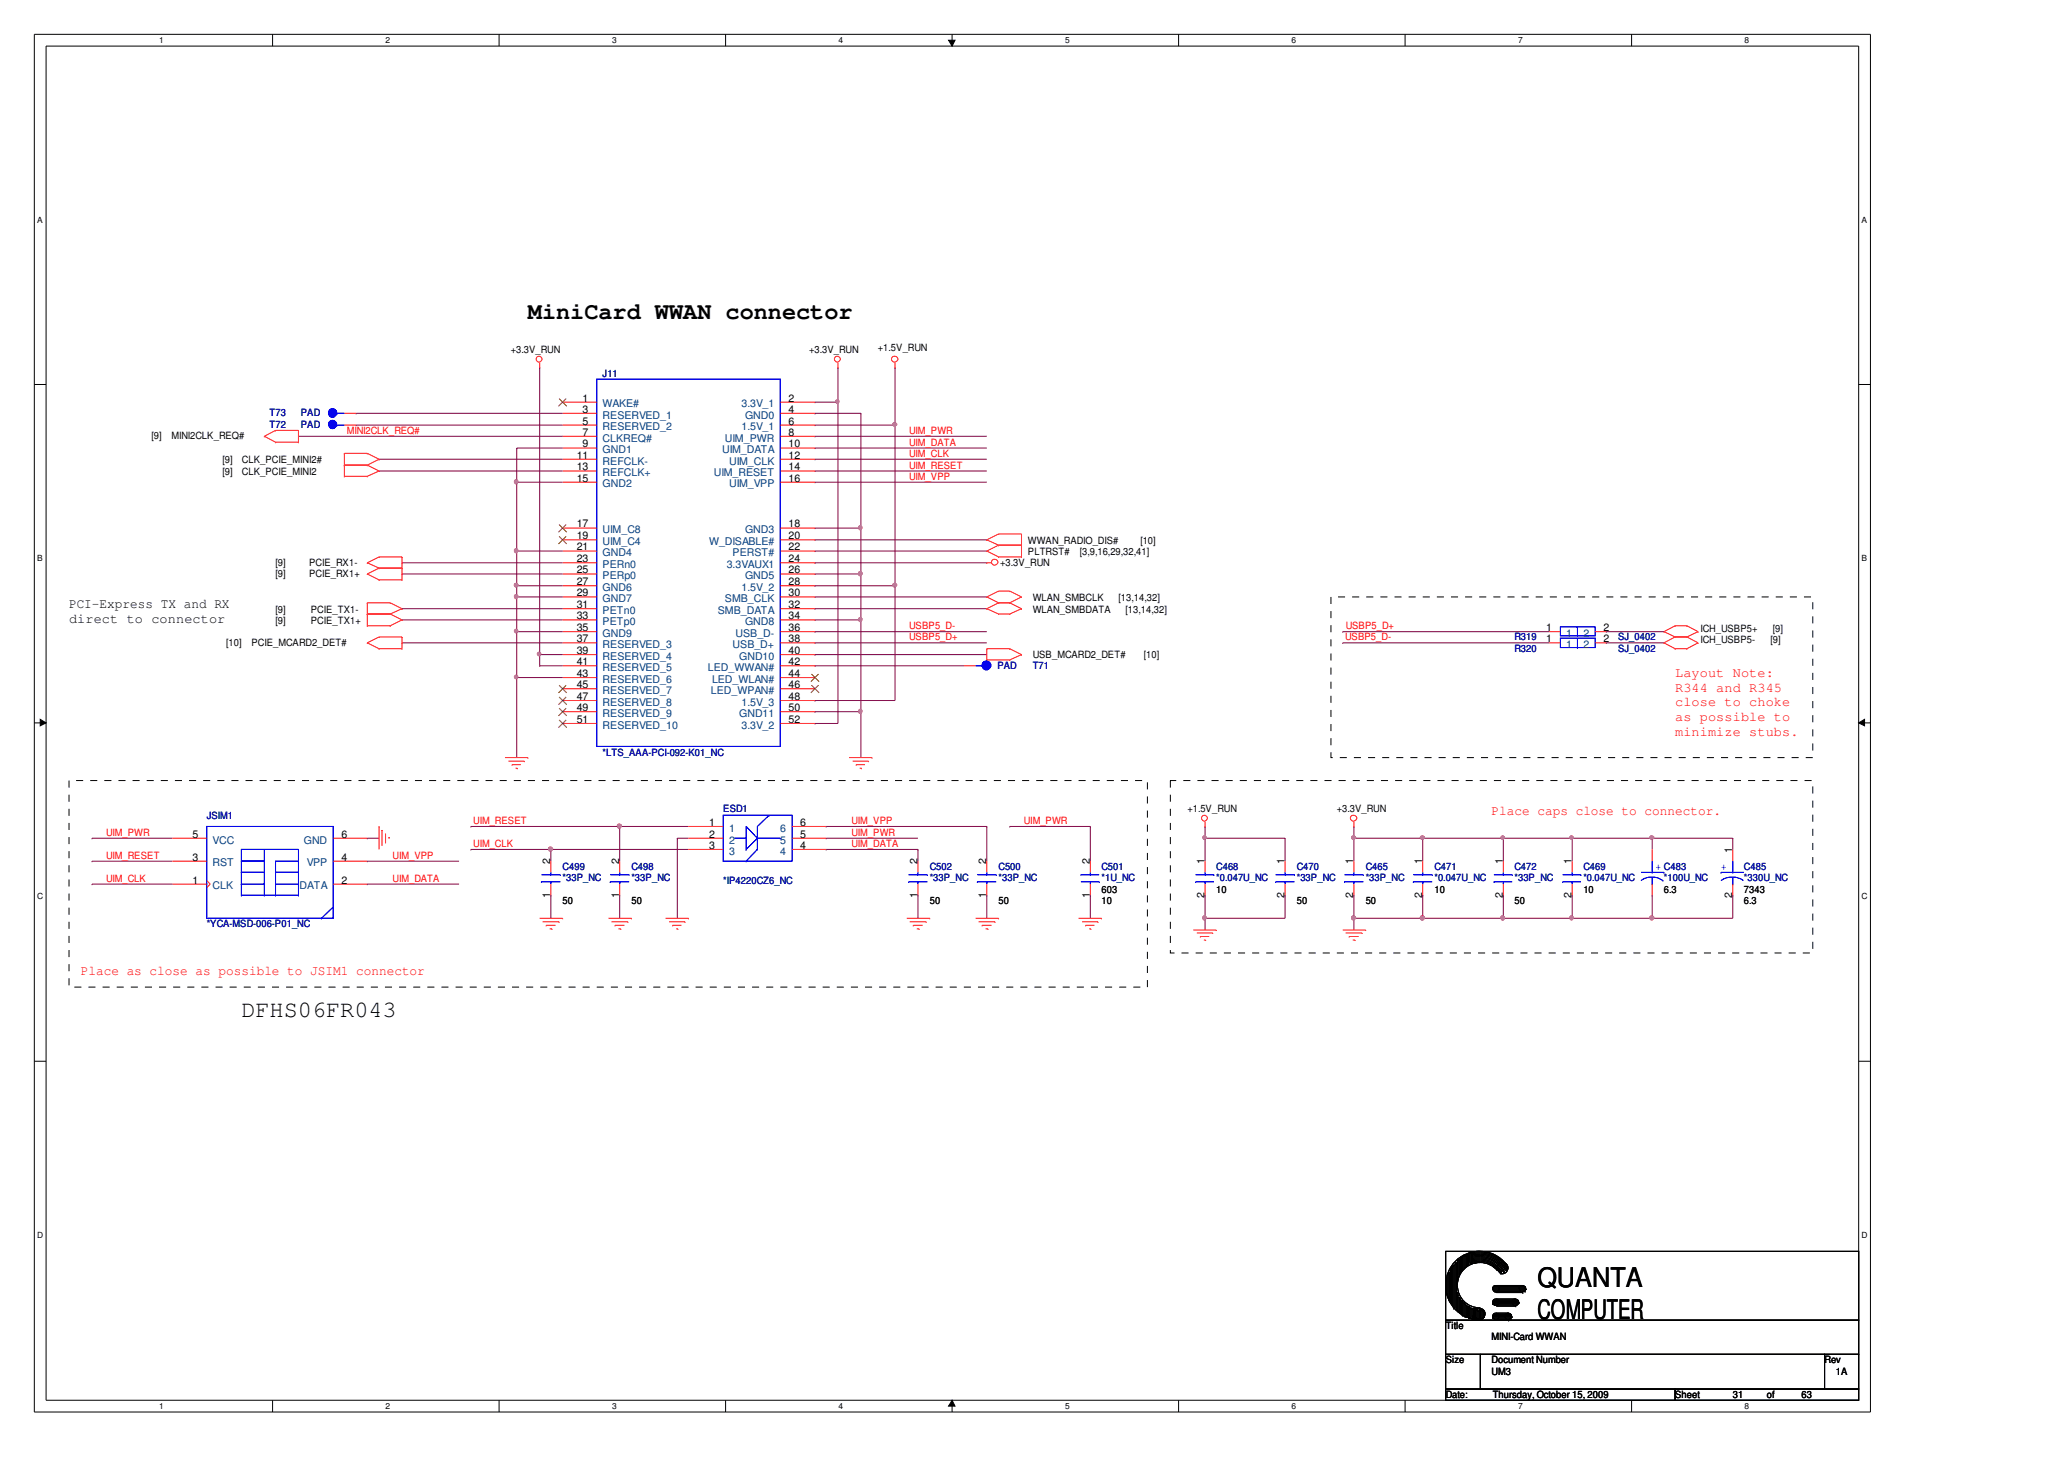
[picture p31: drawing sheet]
<svg xmlns="http://www.w3.org/2000/svg" width="297mm" height="210mm" viewBox="0 0 297 210" stroke-linecap="round" stroke-linejoin="round" font-family="sans-serif">
<defs><g id="words">
<g font-size="3.9">
<text x="221.3" y="185.2">QUANTA</text>
<text x="221.3" y="189.8">COMPUTER</text>
</g>
<g font-size="3.4">
<text x="76" y="45.8">MiniCard WWAN connector</text>
<text x="34.7" y="146.3">DFHS06FR043</text>
</g>
<g font-size="1.9">
<text x="9.9" y="87.5">PCI-Express TX and RX</text>
<text x="9.9" y="89.6">direct to connector</text>
</g>
<g font-size="1.9" fill="#f00">
<text x="241.1" y="97.4">Layout Note:</text>
<text x="241.1" y="99.5">R344 and R345</text>
<text x="241.1" y="101.6">close to choke</text>
<text x="241.1" y="103.7">as possible to</text>
<text x="241.1" y="105.9">minimize stubs.</text>
<text x="214.7" y="117.2">Place caps close to connector.</text>
<text x="11.6" y="140.3">Place as close as possible to JSIM1 connector</text>
</g>
<g font-size="1.5">
<text x="83.8" y="57.8">1</text>
<text x="83.8" y="59.4">3</text>
<text x="113.5" y="57.8">2</text>
<text x="113.5" y="59.4">4</text>
<text x="83" y="66">11</text>
<text x="83.8" y="61.1">5</text>
<text x="83.8" y="62.7">7</text>
<text x="83.8" y="64.4">9</text>
<text x="113.5" y="61.1">6</text>
<text x="113.5" y="62.7">8</text>
<text x="113.5" y="64.4">10</text>
<text x="113.5" y="66">12</text>
<text x="83" y="67.7">13</text>
<text x="83" y="69.3">15</text>
<text x="113.5" y="67.7">14</text>
<text x="113.5" y="69.3">16</text>
<text x="83" y="75.9">17</text>
<text x="83" y="77.6">19</text>
<text x="113.5" y="75.9">18</text>
<text x="113.5" y="77.6">20</text>
<text x="83" y="79.2">21</text>
<text x="83" y="80.9">23</text>
<text x="83" y="82.5">25</text>
<text x="113.5" y="79.2">22</text>
<text x="113.5" y="80.9">24</text>
<text x="113.5" y="82.5">26</text>
<text x="83" y="84.2">27</text>
<text x="83" y="85.8">29</text>
<text x="83" y="87.5">31</text>
<text x="83" y="89.1">33</text>
<text x="113.5" y="84.2">28</text>
<text x="113.5" y="85.8">30</text>
<text x="113.5" y="87.5">32</text>
<text x="113.5" y="89.1">34</text>
<text x="83" y="90.8">35</text>
<text x="83" y="92.4">37</text>
<text x="83" y="94.1">39</text>
<text x="83" y="95.7">41</text>
<text x="113.5" y="90.8">36</text>
<text x="113.5" y="92.4">38</text>
<text x="113.5" y="94.1">40</text>
<text x="113.5" y="95.7">42</text>
<text x="222.5" y="90.8">1</text>
<text x="222.5" y="92.4">1</text>
<text x="230.7" y="90.8">2</text>
<text x="230.7" y="92.4">2</text>
<text x="83" y="97.4">43</text>
<text x="83" y="99">45</text>
<text x="83" y="100.7">47</text>
<text x="113.5" y="97.4">44</text>
<text x="113.5" y="99">46</text>
<text x="113.5" y="100.7">48</text>
<text x="83" y="102.3">49</text>
<text x="83" y="104">51</text>
<text x="113.5" y="102.3">50</text>
<text x="113.5" y="104">52</text>
<text x="102.1" y="118.8">1</text>
<text x="115.2" y="118.8">6</text>
<text x="27.7" y="123.8">3</text>
<text x="27.7" y="120.5">5</text>
<text x="49.1" y="123.8">4</text>
<text x="49.1" y="120.5">6</text>
<text x="79.2" y="124.3" transform="rotate(-90 79.2 124.3)">2</text>
<text x="89.1" y="124.3" transform="rotate(-90 89.1 124.3)">2</text>
<text x="102.1" y="120.5">2</text>
<text x="102.1" y="122.1">3</text>
<text x="115.2" y="122.1">4</text>
<text x="115.2" y="120.5">5</text>
<text x="132" y="124.3" transform="rotate(-90 132 124.3)">2</text>
<text x="141.9" y="124.3" transform="rotate(-90 141.9 124.3)">2</text>
<text x="156.8" y="124.3" transform="rotate(-90 156.8 124.3)">2</text>
<text x="173.3" y="124.3" transform="rotate(-90 173.3 124.3)">1</text>
<text x="184.9" y="124.3" transform="rotate(-90 184.9 124.3)">1</text>
<text x="194.8" y="124.3" transform="rotate(-90 194.8 124.3)">1</text>
<text x="204.7" y="124.3" transform="rotate(-90 204.7 124.3)">1</text>
<text x="216.3" y="124.3" transform="rotate(-90 216.3 124.3)">1</text>
<text x="226.2" y="124.3" transform="rotate(-90 226.2 124.3)">1</text>
<text x="249.3" y="122.7" transform="rotate(-90 249.3 122.7)">1</text>
<text x="27.7" y="127.1">1</text>
<text x="49.1" y="127.1">2</text>
<text x="79.2" y="129.2" transform="rotate(-90 79.2 129.2)">1</text>
<text x="89.1" y="129.2" transform="rotate(-90 89.1 129.2)">1</text>
<text x="132" y="129.2" transform="rotate(-90 132 129.2)">1</text>
<text x="141.9" y="129.2" transform="rotate(-90 141.9 129.2)">1</text>
<text x="156.8" y="129.2" transform="rotate(-90 156.8 129.2)">1</text>
<text x="173.3" y="129.2" transform="rotate(-90 173.3 129.2)">2</text>
<text x="184.9" y="129.2" transform="rotate(-90 184.9 129.2)">2</text>
<text x="194.8" y="129.2" transform="rotate(-90 194.8 129.2)">2</text>
<text x="204.7" y="129.2" transform="rotate(-90 204.7 129.2)">2</text>
<text x="216.3" y="129.2" transform="rotate(-90 216.3 129.2)">2</text>
<text x="226.2" y="129.2" transform="rotate(-90 226.2 129.2)">2</text>
<text x="249.3" y="129.2" transform="rotate(-90 249.3 129.2)">2</text>
</g>
<g font-size="1.5" fill="#003f7f">
<text x="86.7" y="58.6">WAKE#</text>
<text x="106.7" y="58.6">3.3V_1</text>
<text x="86.7" y="60.2">RESERVED_1</text>
<text x="86.7" y="61.9">RESERVED_2</text>
<text x="86.7" y="63.5">CLKREQ#</text>
<text x="86.7" y="65.2">GND1</text>
<text x="103.9" y="65.2">UIM_DATA</text>
<text x="104.3" y="63.5">UIM_PWR</text>
<text x="106.7" y="61.9">1.5V_1</text>
<text x="107.2" y="60.2">GND0</text>
<text x="86.7" y="66.8">REFCLK-</text>
<text x="86.7" y="68.5">REFCLK+</text>
<text x="86.7" y="70.1">GND2</text>
<text x="102.7" y="68.5">UIM_RESET</text>
<text x="104.9" y="66.8">UIM_CLK</text>
<text x="104.9" y="70.1">UIM_VPP</text>
<text x="86.7" y="76.7">UIM_C8</text>
<text x="107.2" y="76.7">GND3</text>
<text x="86.7" y="78.4">UIM_C4</text>
<text x="86.7" y="80">GND4</text>
<text x="86.7" y="81.7">PERn0</text>
<text x="86.7" y="83.3">PERp0</text>
<text x="102.1" y="78.4">W_DISABLE#</text>
<text x="104.6" y="81.7">3.3VAUX1</text>
<text x="105.4" y="80">PERST#</text>
<text x="107.2" y="83.3">GND5</text>
<text x="86.7" y="85">GND6</text>
<text x="86.7" y="86.6">GND7</text>
<text x="86.7" y="88.3">PETn0</text>
<text x="86.7" y="89.9">PETp0</text>
<text x="103.3" y="88.3">SMB_DATA</text>
<text x="104.3" y="86.6">SMB_CLK</text>
<text x="106.7" y="85">1.5V_2</text>
<text x="107.2" y="89.9">GND8</text>
<text x="86.7" y="91.6">GND9</text>
<text x="86.7" y="93.2">RESERVED_3</text>
<text x="86.7" y="94.9">RESERVED_4</text>
<text x="105.4" y="93.2">USB_D+</text>
<text x="105.9" y="91.6">USB_D-</text>
<text x="106.4" y="94.9">GND10</text>
<text x="225.4" y="91.6">1</text>
<text x="225.4" y="93.2">1</text>
<text x="227.9" y="91.6">2</text>
<text x="227.9" y="93.2">2</text>
<text x="86.7" y="96.5">RESERVED_5</text>
<text x="86.7" y="98.2">RESERVED_6</text>
<text x="86.7" y="99.9">RESERVED_7</text>
<text x="86.7" y="101.5">RESERVED_8</text>
<text x="101.9" y="96.5">LED_WWAN#</text>
<text x="102.3" y="99.9">LED_WPAN#</text>
<text x="102.5" y="98.2">LED_WLAN#</text>
<text x="106.7" y="101.5">1.5V_3</text>
<text x="86.7" y="103.2">RESERVED_9</text>
<text x="86.7" y="104.8">RESERVED_10</text>
<text x="106.4" y="103.2">GND11</text>
<text x="106.7" y="104.8">3.3V_2</text>
<text x="104.9" y="119.7">1</text>
<text x="112.3" y="119.7">6</text>
<text x="30.6" y="124.7">RST</text>
<text x="30.6" y="121.4">VCC</text>
<text x="43.7" y="121.4">GND</text>
<text x="44.1" y="124.7">VPP</text>
<text x="104.9" y="121.4">2</text>
<text x="104.9" y="123">3</text>
<text x="112.3" y="123">4</text>
<text x="112.3" y="121.4">5</text>
<text x="30.6" y="128">CLK</text>
<text x="43.1" y="128">DATA</text>
</g>
<g font-size="1.4">
<text x="73.5" y="50.8">+3.3V_RUN</text>
<text x="116.4" y="50.8">+3.3V_RUN</text>
<text x="126.4" y="50.5">+1.5V_RUN</text>
<text x="21.8" y="63.2">[9]</text>
<text x="24.7" y="63.2">MINI2CLK_REQ#</text>
<text x="32" y="66.7">[9]</text>
<text x="32" y="68.4">[9]</text>
<text x="34.8" y="68.4">CLK_PCIE_MINI2</text>
<text x="34.8" y="66.7">CLK_PCIE_MINI2#</text>
<text x="39.7" y="83">[9]</text>
<text x="39.7" y="81.4">[9]</text>
<text x="44.5" y="83">PCIE_RX1+</text>
<text x="44.5" y="81.4">PCIE_RX1-</text>
<text x="144" y="81.4">+3.3V_RUN</text>
<text x="147.9" y="78.3">WWAN_RADIO_DIS#</text>
<text x="147.9" y="79.9">PLTRST#</text>
<text x="155.4" y="79.9">[3,9,16,29,32,41]</text>
<text x="164.1" y="78.3">[10]</text>
<text x="39.7" y="89.8">[9]</text>
<text x="39.7" y="88.2">[9]</text>
<text x="44.7" y="89.8">PCIE_TX1+</text>
<text x="44.7" y="88.2">PCIE_TX1-</text>
<text x="148.6" y="88.2">WLAN_SMBDATA</text>
<text x="148.6" y="86.5">WLAN_SMBCLK</text>
<text x="161" y="86.5">[13,14,32]</text>
<text x="162" y="88.2">[13,14,32]</text>
<text x="32.5" y="92.9">[10]</text>
<text x="36.2" y="92.9">PCIE_MCARD2_DET#</text>
<text x="148.6" y="94.6">USB_MCARD2_DET#</text>
<text x="164.6" y="94.6">[10]</text>
<text x="244.7" y="91">ICH_USBP5+</text>
<text x="244.7" y="92.6">ICH_USBP5-</text>
<text x="254.8" y="92.6">[9]</text>
<text x="255.1" y="91">[9]</text>
<text x="170.9" y="116.9">+1.5V_RUN</text>
<text x="192.4" y="116.9">+3.3V_RUN</text>
<text x="81" y="130.1">50</text>
<text x="90.9" y="130.1">50</text>
<text x="133.8" y="130.1">50</text>
<text x="143.7" y="130.1">50</text>
<text x="158.5" y="130.1">10</text>
<text x="158.5" y="128.5">603</text>
<text x="175" y="128.5">10</text>
<text x="186.6" y="130.1">50</text>
<text x="196.5" y="130.1">50</text>
<text x="206.4" y="128.5">10</text>
<text x="218" y="130.1">50</text>
<text x="227.9" y="128.5">10</text>
<text x="239.5" y="128.5">6.3</text>
<text x="251" y="130.1">6.3</text>
<text x="251" y="128.5">7343</text>
<text x="208.1" y="191.2">Title</text>
<text x="208.1" y="196.1">Size</text>
<text x="214.7" y="197.8">UM3</text>
<text x="214.7" y="196.1">Document Number</text>
<text x="214.7" y="192.8">MINI-Card WWAN</text>
<text x="262.6" y="196.1">Rev</text>
<text x="264.2" y="197.8">1A</text>
<text x="208.1" y="201.1">Date:</text>
<text x="214.8" y="201.1">Thursday, October 15, 2009</text>
<text x="241.1" y="201.1">Sheet</text>
<text x="249.4" y="201.1">31</text>
<text x="254.3" y="201.1">of</text>
<text x="259.3" y="201.1">63</text>
</g>
<g font-size="1.4" fill="#00007f">
<text x="38.8" y="59.9">T73</text>
<text x="43.3" y="59.9">PAD</text>
<text x="86.7" y="54.3">J11</text>
<text x="38.8" y="61.6">T72</text>
<text x="43.3" y="61.6">PAD</text>
<text x="218" y="92.1">R319</text>
<text x="218" y="93.8">R320</text>
<text x="232.9" y="92.1">SJ_0402</text>
<text x="232.9" y="93.8">SJ_0402</text>
<text x="143.5" y="96.2">PAD</text>
<text x="148.6" y="96.2">T71</text>
<text x="86.7" y="108.7">*LTS_AAA-PCI-092-K01_NC</text>
<text x="29.7" y="117.9">JSIM1</text>
<text x="104.1" y="116.9">ESD1</text>
<text x="81" y="125.2">C499</text>
<text x="90.9" y="125.2">C498</text>
<text x="133.8" y="125.2">C502</text>
<text x="143.7" y="125.2">C500</text>
<text x="158.5" y="125.2">C501</text>
<text x="175" y="125.2">C468</text>
<text x="186.6" y="125.2">C470</text>
<text x="196.5" y="125.2">C465</text>
<text x="206.4" y="125.2">C471</text>
<text x="218" y="125.2">C472</text>
<text x="227.9" y="125.2">C469</text>
<text x="251" y="125.2">C485</text>
<text x="81" y="126.8">*33P_NC</text>
<text x="90.9" y="126.8">*33P_NC</text>
<text x="104.1" y="127.1">*IP4220CZ6_NC</text>
<text x="133.8" y="126.8">*33P_NC</text>
<text x="143.7" y="126.8">*33P_NC</text>
<text x="158.5" y="126.8">*1U_NC</text>
<text x="175" y="126.8">*0.047U_NC</text>
<text x="186.6" y="126.8">*33P_NC</text>
<text x="196.5" y="126.8">*33P_NC</text>
<text x="206.4" y="126.8">*0.047U_NC</text>
<text x="218" y="126.8">*33P_NC</text>
<text x="227.9" y="126.8">*0.047U_NC</text>
<text x="239.5" y="126.8">*100U_NC</text>
<text x="251" y="126.8">*330U_NC</text>
<text x="29.7" y="133.4">*YCA-MSD-006-P01_NC</text>
</g>
<g font-size="1.4" fill="#f00">
<text x="49.9" y="62.4">MINI2CLK_REQ#</text>
<text x="130.8" y="62.4">UIM_PWR</text>
<text x="130.8" y="64.1">UIM_DATA</text>
<text x="130.8" y="65.7">UIM_CLK</text>
<text x="130.8" y="67.4">UIM_RESET</text>
<text x="130.8" y="69">UIM_VPP</text>
<text x="130.8" y="90.5">USBP5_D-</text>
<text x="130.8" y="92.1">USBP5_D+</text>
<text x="193.6" y="92.1">USBP5_D-</text>
<text x="193.7" y="90.5">USBP5_D+</text>
<text x="68.1" y="118.6">UIM_RESET</text>
<text x="122.5" y="118.6">UIM_VPP</text>
<text x="147.3" y="118.6">UIM_PWR</text>
<text x="15.3" y="120.3">UIM_PWR</text>
<text x="15.3" y="123.6">UIM_RESET</text>
<text x="56.5" y="123.6">UIM_VPP</text>
<text x="68.1" y="121.9">UIM_CLK</text>
<text x="122.5" y="121.9">UIM_DATA</text>
<text x="122.5" y="120.3">UIM_PWR</text>
<text x="15.3" y="126.9">UIM_CLK</text>
<text x="56.5" y="126.9">UIM_DATA</text>
</g>
<g font-size="1.4" fill="#00f">
<text x="238.3" y="125.2">+ C483</text>
<text x="247.7" y="125.2">+</text>
</g>
<g font-size="1.2">
<text x="22.9" y="6.2">1</text>
<text x="55.5" y="6.2">2</text>
<text x="88.1" y="6.2">3</text>
<text x="120.7" y="6.2">4</text>
<text x="153.3" y="6.2">5</text>
<text x="185.9" y="6.2">6</text>
<text x="218.5" y="6.2">7</text>
<text x="251.1" y="6.2">8</text>
<text x="5.4" y="32">A</text>
<text x="267.9" y="32">A</text>
<text x="5.4" y="80.7">B</text>
<text x="267.9" y="80.7">B</text>
<text x="5.4" y="129.4">C</text>
<text x="267.9" y="129.4">C</text>
<text x="5.4" y="178.1">D</text>
<text x="267.9" y="178.1">D</text>
<text x="22.9" y="202.7">1</text>
<text x="55.5" y="202.7">2</text>
<text x="88.1" y="202.7">3</text>
<text x="120.7" y="202.7">4</text>
<text x="153.3" y="202.7">5</text>
<text x="185.9" y="202.7">6</text>
<text x="218.5" y="202.7">7</text>
<text x="251.1" y="202.7">8</text>
</g>
</g></defs>
<path d="M4.9 4.9h264.3v198.2h-264.3zM6.6 6.6h260.9v194.9h-260.9z" fill="none" stroke="#000" stroke-width=".14"/>
<g fill="#fff">
<path d="M22.9 5.1h.6v1.4h-.6z"/>
<path d="M22.9 201.6h.6v1.4h-.6z"/>
</g>
<path d="M39.2 4.9v1.7M39.2 201.5v1.6" fill="none" stroke="#000" stroke-width=".14"/>
<g fill="#fff">
<path d="M55.5 5.1h.6v1.4h-.6z"/>
<path d="M55.5 201.6h.6v1.4h-.6z"/>
</g>
<path d="M71.8 4.9v1.7M71.8 201.5v1.6" fill="none" stroke="#000" stroke-width=".14"/>
<g fill="#fff">
<path d="M88.1 5.1h.6v1.4h-.6z"/>
<path d="M88.1 201.6h.6v1.4h-.6z"/>
</g>
<path d="M104.4 4.9v1.7M104.4 201.5v1.6" fill="none" stroke="#000" stroke-width=".14"/>
<g fill="#fff">
<path d="M120.7 5.1h.6v1.4h-.6z"/>
<path d="M120.7 201.6h.6v1.4h-.6z"/>
</g>
<path d="M136.5 5.8h.9l-.4 .8zM137 4.9v1.7M137 201.5l.4 .8h-.9zM137 201.5v1.6" fill="none" stroke="#000" stroke-width=".14"/>
<path d="M136.5 5.8h.9l-.4 .8zM137 201.5l.4 .8h-.9z" fill="#000"/>
<g fill="#fff">
<path d="M153.3 5.1h.6v1.4h-.6z"/>
<path d="M153.3 201.6h.6v1.4h-.6z"/>
</g>
<path d="M169.6 4.9v1.7M169.6 201.5v1.6" fill="none" stroke="#000" stroke-width=".14"/>
<g fill="#fff">
<path d="M185.9 5.1h.6v1.4h-.6z"/>
<path d="M185.9 201.6h.6v1.4h-.6z"/>
</g>
<path d="M202.2 4.9v1.7M202.2 201.5v1.6" fill="none" stroke="#000" stroke-width=".14"/>
<g fill="#fff">
<path d="M218.5 5.1h.6v1.4h-.6z"/>
<path d="M218.5 201.6h.6v1.4h-.6z"/>
</g>
<path d="M234.8 4.9v1.7M234.8 201.5v1.6" fill="none" stroke="#000" stroke-width=".14"/>
<g fill="#fff">
<path d="M251.1 5.1h.6v1.4h-.6z"/>
<path d="M251.1 201.6h.6v1.4h-.6z"/>
<path d="M5.4 30.9h.7v1.4h-.7z"/>
<path d="M267.9 30.9h.8v1.4h-.8z"/>
<path d="M5.4 79.6h.7v1.4h-.7z"/>
<path d="M267.9 79.6h.8v1.4h-.8z"/>
</g>
<path d="M4.9 55.3h1.7M267.5 55.3h1.7" fill="none" stroke="#000" stroke-width=".14"/>
<g fill="#fff">
<path d="M5.4 128.3h.7v1.4h-.7z"/>
<path d="M267.9 128.3h.8v1.4h-.8z"/>
</g>
<path d="M4.9 104h1.7M5.8 103.5l.8 .5-.8 .4zM267.5 104l.8-.5v.9zM267.5 104h1.7" fill="none" stroke="#000" stroke-width=".14"/>
<path d="M5.8 103.5l.8 .5-.8 .4zM267.5 104l.8-.5v.9z" fill="#000"/>
<g fill="#fff">
<path d="M5.4 177h.7v1.3h-.7z"/>
<path d="M267.9 177h.8v1.3h-.8z"/>
</g>
<path d="M4.9 152.7h1.7M267.5 152.7h1.7" fill="none" stroke="#000" stroke-width=".14"/>
<path d="M117.3 59.5h.1M117.3 59.5h6.6M123.9 59.5h.1M123.9 59.5v23.1M123.9 76h.1M117.3 104.1h.1M117.3 104.1h3.3M123.9 102.4h.1M123.9 102.4v6.6" fill="none" stroke="#7f003f" stroke-width=".14"/>
<circle cx="123.8" cy="82.5" r=".28" fill="#f0f"/>
<circle cx="123.8" cy="82.5" r=".28" fill="none" stroke="#f0f" stroke-width=".14"/>
<circle cx="123.8" cy="75.9" r=".28" fill="#f0f"/>
<circle cx="123.8" cy="75.9" r=".28" fill="none" stroke="#f0f" stroke-width=".14"/>
<path d="M123.9 82.6h.1M123.9 82.6v6.6" fill="none" stroke="#7f003f" stroke-width=".14"/>
<circle cx="123.8" cy="82.5" r=".28" fill="#f0f"/>
<circle cx="123.8" cy="82.5" r=".28" fill="none" stroke="#f0f" stroke-width=".14"/>
<path d="M74.4 90.9h.1M74.4 90.9h6.6" fill="none" stroke="#7f003f" stroke-width=".14"/>
<path d="M74.1 90.6l.2-.1 .2 .3-.2 .2-.2-.1z" fill-rule="evenodd" fill="#f0f"/>
<path d="M74.1 90.6l.2-.1 .2 .3-.2 .2-.2-.1z" fill="none" stroke="#f0f" stroke-width=".14"/>
<path d="M74.4 85.9h.1M74.4 85.9h6.6" fill="none" stroke="#7f003f" stroke-width=".14"/>
<circle cx="74.3" cy="85.8" r=".28" fill="#f0f"/>
<circle cx="74.3" cy="85.8" r=".28" fill="none" stroke="#f0f" stroke-width=".14"/>
<path d="M74.4 84.3h.1M74.4 97.5h.1M74.4 84.3h6.6M74.4 97.5v11.5" fill="none" stroke="#7f003f" stroke-width=".14"/>
<path d="M74.1 97.3l.2-.2 .2 .3-.2 .2h-.2z" fill-rule="evenodd" fill="#f0f"/>
<path d="M74.1 97.3l.2-.2 .2 .3-.2 .2h-.2z" fill="none" stroke="#f0f" stroke-width=".14"/>
<path d="M74.4 79.3h.1M74.4 79.3h6.6M74.4 79.3v5" fill="none" stroke="#7f003f" stroke-width=".14"/>
<path d="M74.1 84l.2-.1 .2 .3-.2 .2-.2-.1z" fill-rule="evenodd" fill="#f0f"/>
<path d="M74.1 84l.2-.1 .2 .3-.2 .2-.2-.1z" fill="none" stroke="#f0f" stroke-width=".14"/>
<circle cx="74.3" cy="79.2" r=".28" fill="#f0f"/>
<circle cx="74.3" cy="79.2" r=".28" fill="none" stroke="#f0f" stroke-width=".14"/>
<path d="M74.4 69.4h.1M74.4 69.4h6.6" fill="none" stroke="#7f003f" stroke-width=".14"/>
<circle cx="74.3" cy="69.3" r=".28" fill="#f0f"/>
<circle cx="74.3" cy="69.3" r=".28" fill="none" stroke="#f0f" stroke-width=".14"/>
<path d="M120.6 57.9h.1M120.6 52.9h.1M120.6 52.9v51.2M74.4 69.4h.1M74.4 64.5h.1M74.4 69.4v9.9M74.4 64.5h6.6" fill="none" stroke="#7f003f" stroke-width=".14"/>
<path d="M120.4 57.5l.3 .1 .1 .2-.3 .2-.2-.2z" fill-rule="evenodd" fill="#f0f"/>
<path d="M120.4 57.5l.3 .1 .1 .2-.3 .2-.2-.2z" fill="none" stroke="#f0f" stroke-width=".14"/>
<path d="M117.3 61.2h.1M117.3 61.2h11.5M128.8 61.2h.1M128.8 61.2v23.1" fill="none" stroke="#7f003f" stroke-width=".14"/>
<circle cx="128.8" cy="84.2" r=".28" fill="#f0f"/>
<circle cx="128.8" cy="84.2" r=".28" fill="none" stroke="#f0f" stroke-width=".14"/>
<circle cx="128.8" cy="61.1" r=".28" fill="#f0f"/>
<circle cx="128.8" cy="61.1" r=".28" fill="none" stroke="#f0f" stroke-width=".14"/>
<g fill="none" stroke="#7f003f" stroke-width=".14">
<path d="M128.8 52.9h.1M128.8 52.9v8.3M117.3 62.8h.1M117.3 64.5h.1M117.3 67.8h.1M117.3 66.1h.1M117.3 69.4h.1M117.3 77.7h.1M117.3 62.8h24.7M117.3 64.5h24.7M117.3 67.8h24.7M117.3 66.1h24.7"/>
<path d="M117.3 69.4h24.7M117.3 77.7h24.7M57.9 89.2h.1M57.9 87.6h.1M57.9 82.6h.1M57.9 87.6h23.1M57.9 89.2h23.1M57.9 82.6h23.1M117.3 84.3h.1M117.3 85.9h.1M117.3 87.6h.1M117.3 90.9h.1"/>
<path d="M117.3 92.5h.1M117.3 84.3h11.5M117.3 85.9h24.7M117.3 87.6h24.7M117.3 90.9h24.7M117.3 92.5h24.7M123.9 89.2h.1M123.9 89.2v13.2M128.8 84.3h.1M128.8 84.3v16.5h-11.5M117.3 100.8h.1"/>
</g>
<circle cx="123.8" cy="102.3" r=".28" fill="#f0f"/>
<circle cx="123.8" cy="102.3" r=".28" fill="none" stroke="#f0f" stroke-width=".14"/>
<circle cx="123.8" cy="89.1" r=".28" fill="#f0f"/>
<circle cx="123.8" cy="89.1" r=".28" fill="none" stroke="#f0f" stroke-width=".14"/>
<path d="M74.4 64.5h.1M74.4 64.5v4.9M74.4 85.9h.1M74.4 84.3h.1M74.4 84.3v6.6" fill="none" stroke="#7f003f" stroke-width=".14"/>
<path d="M74.1 84l.2-.1 .2 .3-.2 .2-.2-.1z" fill-rule="evenodd" fill="#f0f"/>
<path d="M74.1 84l.2-.1 .2 .3-.2 .2-.2-.1z" fill="none" stroke="#f0f" stroke-width=".14"/>
<g fill="none" stroke="#7f003f" stroke-width=".14">
<path d="M117.3 57.9h.1M117.3 57.9h3.3M54.6 67.8h.1M54.6 66.1h.1M54.6 67.8h26.4M54.6 66.1h26.4M117.3 76h.1M117.3 76h6.6M57.9 81h.1M57.9 81h23.1M74.4 90.9h.1M74.4 90.9v6.6"/>
<path d="M77.7 95.8h.1M77.7 95.8h3.3M117.3 82.6h.1M117.3 89.2h.1M117.3 82.6h6.6M117.3 89.2h6.6M117.3 102.4h.1M117.3 102.4h6.6M145.3 118.9h.1M145.3 118.9h11.6M194.8 132.1h.1M194.8 132.1v1.7"/>
<path d="M194.8 132.1h10"/>
</g>
<circle cx="204.7" cy="132.1" r=".31" fill="#f0f"/>
<circle cx="204.7" cy="132.1" r=".31" fill="none" stroke="#f0f" stroke-width=".14"/>
<circle cx="194.8" cy="132.1" r=".31" fill="#f0f"/>
<circle cx="194.8" cy="132.1" r=".31" fill="none" stroke="#f0f" stroke-width=".14"/>
<path d="M226.3 132.1h.1M226.3 132.1h11.5" fill="none" stroke="#7f003f" stroke-width=".14"/>
<circle cx="226.1" cy="132.1" r=".28" fill="#f0f"/>
<circle cx="226.1" cy="132.1" r=".28" fill="none" stroke="#f0f" stroke-width=".14"/>
<path d="M204.8 132.1h.1M204.8 132.1h11.6" fill="none" stroke="#7f003f" stroke-width=".14"/>
<circle cx="216.2" cy="132.1" r=".28" fill="#f0f"/>
<circle cx="216.2" cy="132.1" r=".28" fill="none" stroke="#f0f" stroke-width=".14"/>
<circle cx="204.7" cy="132.1" r=".31" fill="#f0f"/>
<circle cx="204.7" cy="132.1" r=".31" fill="none" stroke="#f0f" stroke-width=".14"/>
<path d="M194.8 120.6h.1M194.8 120.6v3.3M204.8 120.6h.1M204.8 120.6h21.5M216.4 120.6h.1M216.4 120.6v3.3" fill="none" stroke="#7f003f" stroke-width=".14"/>
<path d="M216.1 120.3h.3l.1 .2-.2 .3-.3-.3z" fill-rule="evenodd" fill="#f0f"/>
<path d="M216.1 120.3h.3l.1 .2-.2 .3-.3-.3z" fill="none" stroke="#f0f" stroke-width=".14"/>
<circle cx="204.7" cy="120.5" r=".28" fill="#f0f"/>
<circle cx="204.7" cy="120.5" r=".28" fill="none" stroke="#f0f" stroke-width=".14"/>
<path d="M194.8 118.9h.1M194.8 118.9v1.7M204.8 120.6h.1M204.8 120.6v3.3M216.4 128.8h.1M216.4 128.8v3.3M226.3 120.6h.1M226.3 120.6v3.3M226.3 120.6h11.5" fill="none" stroke="#7f003f" stroke-width=".14"/>
<path d="M225.9 120.4l.3-.1 .2 .2-.2 .3-.2-.1z" fill-rule="evenodd" fill="#f0f"/>
<path d="M225.9 120.4l.3-.1 .2 .2-.2 .3-.2-.1z" fill="none" stroke="#f0f" stroke-width=".14"/>
<path d="M194.8 120.6h.1M194.8 120.6h10" fill="none" stroke="#7f003f" stroke-width=".14"/>
<circle cx="194.8" cy="120.5" r=".28" fill="#f0f"/>
<circle cx="194.8" cy="120.5" r=".28" fill="none" stroke="#f0f" stroke-width=".14"/>
<path d="M194.8 128.8h.1M194.8 128.8v3.3M204.8 128.8h.1M204.8 128.8v3.3M237.8 120.6h.1M237.8 120.6h11.6" fill="none" stroke="#7f003f" stroke-width=".14"/>
<circle cx="237.7" cy="120.5" r=".28" fill="#f0f"/>
<circle cx="237.7" cy="120.5" r=".28" fill="none" stroke="#f0f" stroke-width=".14"/>
<path d="M237.8 132.1h.1M249.4 128.8h.1M249.4 128.8v3.3h-11.6" fill="none" stroke="#7f003f" stroke-width=".14"/>
<circle cx="237.7" cy="132.1" r=".31" fill="#f0f"/>
<circle cx="237.7" cy="132.1" r=".31" fill="none" stroke="#f0f" stroke-width=".14"/>
<path d="M216.4 132.1h.1M226.3 128.8h.1M226.3 128.8v3.3h-9.9M237.8 120.6h.1M237.8 128.8h.1M237.8 120.6v1.6M237.8 128.8v3.3M249.4 120.6h.1M249.4 120.6v1.6" fill="none" stroke="#7f003f" stroke-width=".14"/>
<circle cx="216.2" cy="132.1" r=".28" fill="#f0f"/>
<circle cx="216.2" cy="132.1" r=".28" fill="none" stroke="#f0f" stroke-width=".14"/>
<path d="M173.4 128.8h.1M173.4 132.1h.1M173.4 128.8v3.3M173.4 132.1h11.5" fill="none" stroke="#7f003f" stroke-width=".14"/>
<circle cx="173.3" cy="132.1" r=".28" fill="#f0f"/>
<circle cx="173.3" cy="132.1" r=".28" fill="none" stroke="#f0f" stroke-width=".14"/>
<path d="M173.4 118.9h.1M173.4 118.9v1.7M173.4 120.6h.1M173.4 120.6h11.5M184.9 128.8h.1M184.9 128.8v3.3" fill="none" stroke="#7f003f" stroke-width=".14"/>
<path d="M173.1 120.4l.2-.1 .3 .2-.3 .3-.1-.1z" fill-rule="evenodd" fill="#f0f"/>
<path d="M173.1 120.4l.2-.1 .3 .2-.3 .3-.1-.1z" fill="none" stroke="#f0f" stroke-width=".14"/>
<path d="M77.7 94.2h.1M77.7 94.2v1.6M173.4 120.6h.1M173.4 132.1h.1M173.4 120.6v3.3M173.4 132.1v1.7M184.9 120.6h.1M184.9 120.6v3.3" fill="none" stroke="#7f003f" stroke-width=".14"/>
<path d="M77.4 94l.2-.2 .2 .3-.2 .2h-.2z" fill-rule="evenodd" fill="#f0f"/>
<path d="M77.4 94l.2-.2 .2 .3-.2 .2h-.2z" fill="none" stroke="#f0f" stroke-width=".14"/>
<path d="M79.3 122.2h.1M79.3 122.2h19.8" fill="none" stroke="#7f003f" stroke-width=".14"/>
<circle cx="79.2" cy="122.1" r=".31" fill="#f0f"/>
<circle cx="79.2" cy="122.1" r=".31" fill="none" stroke="#f0f" stroke-width=".14"/>
<path d="M89.2 118.9h.1M89.2 118.9h9.9" fill="none" stroke="#7f003f" stroke-width=".14"/>
<circle cx="89.1" cy="118.8" r=".31" fill="#f0f"/>
<circle cx="89.1" cy="118.8" r=".31" fill="none" stroke="#f0f" stroke-width=".14"/>
<g fill="none" stroke="#7f003f" stroke-width=".14">
<path d="M51.3 59.5h.1M51.3 59.5h29.7M77.7 52.9h.1M77.7 52.9v41.3M43 62.8h.1M43 62.8h38M51.3 61.2h.1M51.3 61.2h29.7M117.3 79.3h.1M117.3 79.3h24.7M57.9 92.5h.1M57.9 92.5h23.1"/>
<path d="M74.4 97.5h.1M74.4 97.5h6.6M77.7 94.2h.1M77.7 94.2h3.3M117.3 95.8h.1M117.3 94.2h.1M117.3 81h.1M117.3 95.8h21.4M117.3 94.2h24.7M117.3 81h24.7M193.2 92.5h.1M193.2 90.9h.1"/>
<path d="M193.2 92.5h29.8M193.2 90.9h29.8M231.2 90.9h.1M231.2 92.5h.1M231.2 92.5h8.3M231.2 90.9h8.3M67.8 118.9h.1M67.8 118.9h21.4M89.2 118.9h.1M89.2 118.9v5M118.9 118.9h.1M118.9 118.9h23.1"/>
<path d="M142 118.9h.1M142 118.9v5M156.9 118.9h.1M156.9 118.9v5M13.2 120.6h.1M13.2 123.9h.1M13.2 127.2h.1M13.2 120.6h11.6M13.2 123.9h11.6M13.2 127.2h11.6M52.9 120.6h.1M52.9 123.9h.1"/>
<path d="M52.9 127.2h.1M52.9 120.6h1.7M52.9 123.9h13.2M52.9 127.2h13.2M67.8 122.2h.1M67.8 122.2h11.5M79.3 122.2h.1M79.3 128.8h.1M79.3 122.2v1.7M79.3 128.8v3.3M89.2 128.8h.1M89.2 128.8v3.3"/>
<path d="M97.5 120.6h.1M97.5 120.6h1.6M97.5 120.6v11.5M118.9 122.2h.1M118.9 120.6h.1M118.9 122.2h13.2M118.9 120.6h13.2M132.1 122.2h.1M132.1 128.8h.1M132.1 122.2v1.7M132.1 128.8v3.3M142 128.8h.1"/>
<path d="M142 128.8v3.3M156.9 128.8h.1M156.9 128.8v3.3"/>
</g>
<g fill="none" stroke="#f00" stroke-width=".14">
<path d="M77.7 52.9h.1M77.7 52.2v.7M120.6 52.9h.1M120.6 52.2v.7M128.8 52.9h.1M128.8 52.2v.7M38 62.8h.1M38 62.8l1.7 .8M39.7 61.9h.1M39.7 63.6h.1M39.7 61.9l-1.7 .9M39.7 61.9h3.3"/>
<path d="M39.7 63.6h3.3M43 61.9h.1M43 63.6h.1M43 61.9v1.7M49.6 68.5h.1M49.6 66.9h.1M49.6 65.2h.1M49.6 66.9h3.3M49.6 68.5h3.3M49.6 65.2v3.3M49.6 65.2h3.3M52.9 66.9h.1"/>
<path d="M52.9 68.5h.1M52.9 65.2h.1M52.9 66.9l1.7 .9M52.9 65.2l1.7 .9M54.6 67.8h.1M54.6 66.1h.1M54.6 67.8l-1.7 .7M54.6 66.1l-1.7 .8M142 77.7h.1M142 79.3h.1M142 77.7l1.7 .7M142 79.3l1.7 .8"/>
<path d="M143.7 78.4h.1M143.7 76.8h.1M143.7 78.4h3.3M143.7 76.8h3.3M143.7 76.8l-1.7 .9M143.7 78.4l-1.7 .9M147 78.4h.1M147 76.8h.1M147 76.8v3.3M52.9 90h.1M52.9 88.3h.1M52.9 86.7h.1"/>
<path d="M52.9 82.6h.1M52.9 81h.1M52.9 92.5h.1M52.9 86.7h3.3M52.9 88.3h3.3M52.9 90h3.3M52.9 86.7v3.3M52.9 82.6l1.7 .8M52.9 81l1.7 .7M52.9 92.5l1.7 .8M54.6 81.7h.1M54.6 83.4h.1"/>
<path d="M54.6 80.1h.1M54.6 91.6h.1M54.6 93.3h.1M54.6 81.7l-1.7 .9M54.6 81.7h3.3M54.6 83.4h3.3M54.6 80.1l-1.7 .9M54.6 80.1h3.3M54.6 93.3h3.3M54.6 91.6l-1.7 .9M54.6 91.6h3.3M56.2 88.3h.1"/>
<path d="M56.2 90h.1M56.2 86.7h.1M56.2 88.3l1.7 .9M56.2 86.7l1.7 .9M57.9 89.2h.1M57.9 87.6h.1M57.9 81.7h.1M57.9 83.4h.1M57.9 80.1h.1M57.9 91.6h.1M57.9 93.3h.1M57.9 89.2l-1.7 .8"/>
<path d="M57.9 87.6l-1.7 .7M57.9 80.1v3.3M57.9 91.6v1.7M142 87.6h.1M142 93.3h.1M142 94.9h.1M142 85.9h.1M142 81h.1M142 87.6l1.7 .7M142 93.3h3.3M142 93.3v1.6M142 94.9h3.3"/>
<path d="M142 85.9l1.7 .8M142 81h.7M143.7 86.7h.1M143.7 88.3h.1M143.7 85h.1M143.7 80.1h.1M143.7 86.7h1.6M143.7 86.7l-1.7 .9M143.7 88.3h1.6M143.7 80.1h3.3M143.7 85h1.6M143.7 85l-1.7 .9"/>
<path d="M145.3 86.7h.1M145.3 88.3h.1M145.3 93.3h.1M145.3 94.9h.1M145.3 85h.1M145.3 86.7l1.7 .9M145.3 93.3l1.7 .9M145.3 85l1.7 .9M147 87.6h.1M147 94.2h.1M147 85.9h.1M147 80.1h.1"/>
<path d="M147 87.6l-1.7 .7M147 94.2l-1.7 .7M147 85.9l-1.7 .8M239.5 90.9h.1M239.5 92.5h.1M239.5 90.9l1.6 .7M239.5 92.5l1.6 .8M241.1 91.6h.1M241.1 90h.1M241.1 93.3h.1M241.1 90h1.7M241.1 93.3h1.7"/>
<path d="M241.1 91.6h1.7M241.1 90l-1.6 .9M241.1 91.6l-1.6 .9M242.8 91.6h.1M242.8 90h.1M242.8 93.3h.1M242.8 90l1.6 .9M242.8 91.6l1.6 .9M244.4 90.9h.1M244.4 92.5h.1M244.4 90.9l-1.6 .7M244.4 92.5l-1.6 .8"/>
<path d="M54.6 118.9h.1M54.6 118.9v3.3M55 119.4h.1M55 119.4v2.3M55.5 119.9v1.3M72.7 109h3.3M73.2 109.5h2.3M73.7 110h.1M73.7 110h1.3M74.2 110.5h.3M74.5 110.5h.1M75.5 109.5h.1"/>
<path d="M76 109h.1M122.2 109h3.3M122.7 109.5h2.3M123.2 110h.1M123.2 110h1.3M123.7 110.5h.3M124 110.5h.1M125 109.5h.1M125.5 109h.1M173.4 118.9h.1M173.4 118.2v.7M194.8 118.9h.1"/>
<path d="M194.8 118.2v.7M55.5 121.2h.1M56 120.4h.1M56 120.4v.3M77.7 132.1h3.3M78.1 132.6h2.4M78.6 133.1h.1M78.6 133.1h1.4M79.1 133.6h.3M79.4 133.6h.1M80.5 132.6h.1M81 132.1h.1"/>
<path d="M87.6 132.1h3.3M88 132.6h2.4M88.5 133.1h.1M88.5 133.1h1.4M89 133.6h.4M89.4 133.6h.1M90.4 132.6h.1M90.9 132.1h.1M95.8 132.1h3.3M96.3 132.6h2.3M96.8 133.1h.1M96.8 133.1h1.3"/>
<path d="M97.3 133.6h.3M97.6 133.6h.1M98.6 132.6h.1M99.1 132.1h.1M130.5 132.1h3.3M130.9 132.6h2.4M131.4 133.1h.1M131.4 133.1h1.4M131.9 133.6h.4M132.3 133.6h.1M133.3 132.6h.1M133.8 132.1h.1"/>
<path d="M140.4 132.1h3.3M140.8 132.6h2.4M141.3 133.1h.1M141.3 133.1h1.4M141.8 133.6h.4M142 123.9v1.6M142 127.2v1.6M142.2 133.6h.1M143.2 132.6h.1M143.7 132.1h.1M155.2 132.1h3.3M155.7 132.6h2.3"/>
<path d="M156.2 133.1h.1M156.2 133.1h1.3M156.7 133.6h.3M157 133.6h.1M158 132.6h.1M158.5 132.1h.1M171.7 133.8h3.3M172.2 134.2h2.3M172.7 134.7h.1M172.7 134.7h1.3M173.3 135.2h.2M173.5 135.2h.1"/>
<path d="M174.5 134.2h.1M175 133.8h.1M193.2 133.8h3.3M193.7 134.2h2.3M194.2 134.7h.1M194.2 134.7h1.3M194.7 135.2h.3M195 135.2h.1M196 134.2h.1M196.5 133.8h.1M226.3 123.9v1.6M226.3 127.2v1.6"/>
<circle cx="77.6" cy="51.7" r=".42"/>
<circle cx="120.5" cy="51.7" r=".42"/>
<circle cx="128.8" cy="51.7" r=".45"/>
<circle cx="143.2" cy="80.9" r=".45"/>
<circle cx="173.3" cy="117.7" r=".42"/>
<circle cx="194.8" cy="117.7" r=".45"/>
</g>
<g fill="none" stroke="#000" stroke-width=".14">
<path d="M208.1 180h59.4v9.9h-59.4zM208.1 189.9h59.4v4.9h-59.4zM208.1 194.8h4.9v5h-4.9zM208.1 199.8h33v1.7h-33zM208.2 186.1h.1M208.2 183.8v2.3M208.2 186.1l.2 .5M208.4 186.6h.1M208.4 183.3h.1M208.4 183.3v3.3M208.6 183h.1M208.6 187.1h.1"/>
<path d="M208.6 183l-.2 .3M208.6 183v4.1M208.6 187.1l.1 .1M208.7 187.2h.1M208.7 182.7h.1M208.7 182.7v4.5M208.9 182.3h.1M208.9 187.6h.1M208.9 182.3l-.2 .4M208.9 182.3v5.3M208.9 187.6l.2 .1M209.1 187.7h.1"/>
<path d="M209.1 182.1h.1M209.1 182.1v5.6M209.2 182h.1M209.2 188.2h.1M209.2 182l-.1 .1M209.2 182v6.2M209.4 181.8h.1M209.4 181.8v6.4M209.6 181.6h.1M209.6 188.4h.1M209.6 181.6l-.2 .2M209.6 181.6v6.8"/>
<path d="M209.7 188.4h.1M209.7 186h.1M209.7 184.1h.1M209.7 181.3v2.8M209.7 186v2.4M209.7 186l.1 .3M209.8 186.3h.1M209.8 188.6h.1M209.8 183.6h.1M209.8 181.3h.1M209.8 181.3v2.3M209.8 186.3v2.3"/>
<path d="M209.8 188.6l.2 .2M209.8 183.6l-.1 .5M210 188.8h.1M210 186.6h.1M210 181.1h.1M210 183.3h.1M210 181.1v2.2M210 186.6v2.2M210 186.6l.2 .3M210 181.1l-.2 .2M210.2 186.9h.1M210.2 188.9h.1"/>
<path d="M210.2 183.2h.1M210.2 181h.1M210.2 188.9l.1 .2M210.2 181v2.2M210.2 186.9v2M210.2 183.2l-.2 .1M210.3 189.1h.1M210.3 187.1h.1M210.3 180.8h.1M210.3 182.8h.1M210.3 180.8v2M210.3 187.1v2"/>
<path d="M210.3 187.1l.2 .1M210.3 180.8l-.1 .2M210.5 187.2h.1M210.5 189.3h.1M210.5 182.7h.1M210.5 180.6h.1M210.5 189.3h.2M210.5 180.6v2.1M210.5 187.2v2.1M210.5 182.7l-.2 .1M210.5 180.6h.2M210.7 189.3h.1"/>
<path d="M210.7 187.4h.1M210.7 180.6h.1M210.7 182.5h.1M210.7 187.4l.1 .2M210.7 180.6v1.9M210.7 187.4v1.9M210.8 187.6h.1M210.8 189.4h.1M210.8 182.3h.1M210.8 180.6h.1M210.8 189.4h.2M210.8 180.6v1.7"/>
<path d="M210.8 187.6v1.8M210.8 182.3l-.1 .2M211 189.4h.1M211 187.7h.1M211 180.5h.1M211 182.1h.1M211 187.7l.2 .2M211 180.5v1.6M211 187.7v1.7M211 180.5l-.2 .1M211.2 187.9h.1M211.2 189.4h.1"/>
<path d="M211.2 182h.1M211.2 180.5h.1M211.2 180.5v1.5M211.2 187.9v1.5M211.2 189.4l.2 .2M211.2 182l-.2 .1M211.4 189.6h.1M211.4 187.9h.1M211.4 180.3h.1M211.4 182h.1M211.4 180.3v1.7M211.4 187.9v1.7"/>
<path d="M211.4 187.9l.1 .2M211.4 180.3l-.2 .2M211.5 188.1h.1M211.5 189.6h.1M211.5 181.6h.1M211.5 180.3h.1M211.5 189.6h.2M211.5 180.3v1.3M211.5 188.1v1.5M211.5 181.6l.2 .2M211.7 181.6a3.7 3.7 0 0 1 4.3 1.7M211.7 181.5a3.8 3.8 0 0 1 4.5 1.8"/>
<path d="M211.7 181.3a3.9 3.9 0 0 1 4.5 1.7M211.7 181.1a4 4 0 0 1 4.7 2.1M211.7 181a4.1 4.1 0 0 1 4.9 2.2M211.7 180.8a4.4 4.4 0 0 1 5 2M211.7 180.6a4.5 4.5 0 0 1 5.2 2.2M211.7 180.3a4.7 4.7 0 0 1 5.3 2.2M211.7 189.6h.1M211.7 188.2h.1M211.7 180.1h.1M211.7 181.8h.1M211.7 180.1v1.7M211.7 188.1v1.5"/>
<path d="M211.7 188.2h.2M211.7 180.1l-.2 .2M211.8 180.4a4.9 4.9 0 0 1 5.1 2.3M211.9 188.2h.1M211.9 189.6h.1M211.9 189.8h.1M211.9 180.3h.1M211.9 189.8h.3M211.9 180.3v1.3M211.9 188.2v1.4M212 189.6h.1M212 188.2h.1"/>
<path d="M212 188.2h.2M212 188.2v1.4M212.2 188.2h.1M212.2 189.8h.1M212.2 188.2v1.6M212.4 188.2h.1M212.4 189.8h.1M212.4 188.2l-.5 1.6M212.4 188.2v1.6M212.5 189.6h.1M212.5 188.2h.1M212.5 189.6l-.1 .2"/>
<path d="M212.5 188.2v1.4M212.5 188.2l.2 .4M212.7 188.6h.1M212.7 189.8h.1M212.7 189.8h.2M212.7 188.6v1.2M212.9 189.8h.1M212.9 188.4h.1M212.9 188.4v1.4M213 194.8h49.6v5h-49.6zM213 180a4.7 4.7 0 0 1 3.8 1.9M213 180a4.9 4.9 0 0 0-4.9 4.9 4.9 4.9 0 0 0 4.9 5"/>
<path d="M213 181.6a3.1 3.1 0 0 1 2.5 1.2M213 181.6a3.3 3.3 0 0 0-3.3 3.3 3.3 3.3 0 0 0 3.3 3.3M213 180l-1.6 .2M213 188.4h.1M213 189.8h.1M213 181.6l-.7 .1-.5 .1M213 188.4v1.4M213.1 189.8h.1M213.1 188.4h.1M213.1 188.4h.2M213.1 188.4v1.4M213.3 188.4h.1"/>
<path d="M213.3 189.8h.1M213.3 188.4v1.4M213.5 189.6h.1M213.5 188.6h.1M213.5 189.6l-.2 .2M213.5 188.6v1M213.5 188.6l.1 .2M213.6 188.8h.1M213.6 189.4h.1M213.6 188.8v.6M214.8 185.3h.1M214.8 185.4h.1"/>
<path d="M214.8 187.4h.1M214.8 187.6h.1M214.8 189.3h.1M214.8 189.4h.1M214.8 189.6h.1M214.8 185.3h4.7M214.8 185.3v.1M214.8 189.3v.1M214.8 185.4h4.9M214.8 187.4h3.8M214.8 187.6h3.7M214.8 187.6l.4 .1"/>
<path d="M214.8 189.3h2.7M214.8 189.4h2.8M214.8 189.6h2.7M214.8 189.6l.4 .2M215 185.6h.1M215 187.2h.1M215 185.1h4.5M215 185.6h4.5M215 185.6l.2 .2M215 187.1h3.5M215 187.2h3.5M215 187.2l-.2 .2"/>
<path d="M215 189.1h2.5M215.2 185.8h.1M215.2 187.7h.1M215.2 189.8h.1M215.2 185.8h4.3M215.2 187.7h3.1M215.2 189.8h2.3M215.3 188.9h1.8M215.3 189.9h1.8M215.3 187.9h2.8M215.3 186.9h2.8M215.3 186h3.8"/>
<path d="M215.3 184.9h3.8M217.1 188.9h.1M217.1 189.9h.1M217.3 189.1h.1M217.5 189.1h.1M217.5 189.3h.1M217.5 189.6h.1M217.5 189.8h.1M217.5 189.1v.2M217.6 189.4h.1M217.6 189.4l-.1 .2M218.1 187.9h.1"/>
<path d="M218.1 186.9h.1M218.3 187.7h.1M218.5 187.1h.1M218.5 187.2h.1M218.5 187.6h.1M218.5 187.1v.1M218.6 187.4h.1M218.6 187.4l-.1 .2M219.1 186h.1M219.1 184.9h.1M219.5 185.1h.1M219.5 185.3h.1"/>
<path d="M219.5 185.6h.1M219.5 185.8h.1M219.5 185.1v.2M219.7 185.4h.1M219.7 185.4l-.2 .2M241.1 199.8h26.4v1.7h-26.4zM262.6 194.8h4.9v5h-4.9z"/>
<circle cx="213" cy="189" r=".77"/>
<circle cx="215.3" cy="187.3" r=".48"/>
<circle cx="215.3" cy="189.4" r=".48"/>
<circle cx="215.3" cy="185.4" r=".48"/>
<circle cx="216.3" cy="182.4" r=".77"/>
<circle cx="217.1" cy="189.4" r=".48"/>
<circle cx="218.1" cy="187.3" r=".48"/>
<circle cx="219.1" cy="185.4" r=".48"/>
</g>
<path d="M191.5 85.9h69.4v23.1h-69.4zM9.9 112.3h155.2v29.7h-155.2zM168.4 112.3h92.5v24.8h-92.5z" fill="none" stroke="#000" stroke-width=".14" stroke-dasharray="1 1 1 1 1 1 1 1" stroke-linecap="butt"/>
<g fill="none" stroke="#00f" stroke-width=".14">
<path d="M140.7 126.9h.1M140.7 125.8h2.7M140.7 126.9h2.7M142 126.9h.1M142 125.8h.1M142 125.5v.3M142 126.9v.3M143.4 125.8h.1M224.9 126.9h.1M224.9 125.8h2.6M224.9 126.9h2.6M226.3 125.8h.1"/>
<path d="M226.3 126.9h.1M226.3 125.5v.3M226.3 126.9v.3M227.5 125.8h.1"/>
</g>
<circle cx="47.9" cy="61.1" r=".59" fill="#00f"/>
<g fill="none" stroke="#00f" stroke-width=".14">
<path d="M48.5 61.2h.1M48.5 61.2h1.1"/>
<circle cx="47.9" cy="61.1" r=".59"/>
</g>
<circle cx="47.9" cy="61.1" r=".59" fill="#00f"/>
<g fill="none" stroke="#00f" stroke-width=".14">
<path d="M48.5 61.2h.1M48.5 61.2h1.1M224.6 90.2h5v1.3h-5zM227 91.5h.1M227 90.2v1.3M77.9 126.9h.1M77.9 126.9h2.7M77.9 125.8h2.7M79.3 126.9h.1M79.3 125.8h.1M79.3 125.5v.3M79.3 126.9v.3"/>
<path d="M80.6 125.8h.1M183.6 126.9h.1M183.6 126.9h2.7M183.6 125.8h2.7M184.9 125.8h.1M184.9 126.9h.1M184.9 125.5v.3M184.9 126.9v.3M186.3 125.8h.1M203.4 126.9h.1M203.4 126.9h2.7M203.4 125.8h2.7"/>
<path d="M204.8 125.8h.1M204.8 126.9h.1M204.8 125.5v.3M204.8 126.9v.3M206.1 125.8h.1"/>
<circle cx="47.9" cy="61.1" r=".59"/>
</g>
<path d="M49.6 61.2h1.7M223 90.9h1.6M229.6 90.9h1.6M79.3 123.9v1.6M79.3 127.2v1.6M184.9 123.9v1.6M184.9 127.2v1.6M204.8 123.9v1.6M204.8 127.2v1.6" fill="none" stroke="#f00" stroke-width=".14"/>
<circle cx="142" cy="95.7" r=".64" fill="#00f"/>
<g fill="none" stroke="#00f" stroke-width=".14">
<path d="M140.4 95.8h.9M141.3 95.8h.1"/>
<circle cx="142" cy="95.7" r=".64"/>
</g>
<circle cx="142" cy="95.7" r=".64" fill="#00f"/>
<g fill="none" stroke="#00f" stroke-width=".14">
<path d="M140.4 95.8h.9M141.3 95.8h.1M224.6 91.8h5v1.4h-5zM227 93.2h.1M227 91.8v1.4M29.7 118.9h18.2v13.2h-18.2zM104.1 117.3h9.9v6.6h-9.9zM110.7 117.3h.1M110.7 117.3l-1.7 1.6v3.3M34.7 125.5h3.3v1.7h-3.3zM34.7 123.9h3.3v1.6h-3.3zM34.7 122.2h3.3v1.7h-3.3z"/>
<path d="M34.7 128.8h.1M34.7 127.2h.1M34.7 128.8h8.3M34.7 127.2v1.6M38 128.8h.1M38 122.2h5M38 127.2v1.6M39.7 123.9h3.3v1.6h-3.3zM39.7 125.5h3.3v1.7h-3.3zM39.7 128.8h.1M39.7 127.2v1.6M43 122.2h.1"/>
<path d="M43 123.9h.1M43 128.8h.1M43 122.2v1.7M43 127.2v1.6M46.3 132.1h.1M47.9 130.5l-1.6 1.6M87.8 126.9h.1M87.8 125.8h2.7M87.8 126.9h2.7M89.2 126.9h.1M89.2 125.8h.1M89.2 125.5v.3"/>
<path d="M89.2 126.9v.3M90.5 125.8h.1M105.7 120.6h1.7M107.4 123.9h.1M107.4 120.6h.1M107.4 122.2h.1M109 122.2h.1M109 120.6h.1M109 122.2l-1.6 1.7M109 120.6h3.3M109 120.6l-1.6-1.7v3.3M109 120.6l-1.6 1.6"/>
<path d="M112.3 120.6h.1M130.8 126.9h.1M130.8 125.8h2.7M130.8 126.9h2.7M132.1 126.9h.1M132.1 125.8h.1M132.1 125.5v.3M132.1 126.9v.3M133.5 125.8h.1M193.5 126.9h.1M193.5 125.8h2.7M193.5 126.9h2.7"/>
<path d="M194.8 125.8h.1M194.8 126.9h.1M194.8 125.5v.3M194.8 126.9v.3M196.2 125.8h.1M215 126.9h.1M215 125.8h2.6M215 126.9h2.6M216.4 125.8h.1M216.4 126.9h.1M216.4 125.5v.3M216.4 126.9v.3"/>
<path d="M217.6 125.8h.1"/>
<circle cx="142" cy="95.7" r=".64"/>
</g>
<g fill="none" stroke="#f00" stroke-width=".14">
<path d="M138.7 95.8h1.7M223 92.5h1.6M229.6 92.5h1.6M99.1 118.9h5M114 118.9h4.9M24.8 127.2h4.9M24.8 123.9h4.9M24.8 120.6h4.9M29.7 126.7l.6 .5-.6 .5M47.9 127.2h5M47.9 123.9h5M47.9 120.6h5"/>
<path d="M89.2 123.9v1.6M89.2 127.2v1.6M99.1 120.6h5M99.1 122.2h5M114 120.6h4.9M114 122.2h4.9M132.1 123.9v1.6M132.1 127.2v1.6M194.8 123.9v1.6M194.8 127.2v1.6M216.4 123.9v1.6M216.4 127.2v1.6"/>
</g>
<circle cx="47.9" cy="59.4" r=".61" fill="#00f"/>
<g fill="none" stroke="#00f" stroke-width=".14">
<path d="M48.5 59.5h.1M48.5 59.5h1.1"/>
<circle cx="47.9" cy="59.4" r=".61"/>
</g>
<circle cx="47.9" cy="59.4" r=".61" fill="#00f"/>
<g fill="none" stroke="#00f" stroke-width=".14">
<path d="M48.5 59.5h.1M48.5 59.5h1.1M85.9 54.6h26.4v52.8h-26.4zM155.6 125.8h.1M155.6 125.8h2.6M155.6 126.9h2.6M156.9 126.9h.1M156.9 125.8h.1M156.9 125.5v.3M156.9 126.9v.3M158.2 126.9h.1M172.1 126.9h.1"/>
<path d="M172.1 125.8h2.6M172.1 126.9h2.6M173.4 125.8h.1M173.4 126.9h.1M173.4 125.5v.3M173.4 126.9v.3M174.7 125.8h.1M236.2 125.5h3.3M237.8 127.2h.1M237.8 125.5h.1M237.8 126.2l1 .2 .6 .4M237.8 126.2h-.1a2.36 2.36 0 0 0-1.5 .5"/>
<path d="M237.8 123.9v1.6M237.8 126.2v1M239.5 125.5h.1M247.7 125.5h.1M247.7 125.5h3.3M249.4 127.2h.1M249.4 125.5h.1M249.4 126.2h-.1a2.61 2.61 0 0 0-1.6 .5M249.4 126.2a2.54 2.54 0 0 1 1.5 .5M249.4 123.9v1.6M249.4 126.2v1"/>
<circle cx="47.9" cy="59.4" r=".61"/>
</g>
<g fill="none" stroke="#f00" stroke-width=".14">
<path d="M49.6 59.5h1.7M81 59.5h4.9M81 57.9h4.9M112.3 59.5h5M112.3 57.9h5M81 61.2h4.9M81 62.8h4.9M81 64.5h4.9M81 66.1h4.9M81 67.8h4.9M81 69.4h4.9M81 76h4.9"/>
<path d="M81 77.7h4.9M81 79.3h4.9M112.3 61.2h5M112.3 62.8h5M112.3 64.5h5M112.3 66.1h5M112.3 67.8h5M112.3 69.4h5M112.3 76h5M112.3 77.7h5M112.3 79.3h5M81 81h4.9"/>
<path d="M81 82.6h4.9M81 84.3h4.9M81 85.9h4.9M81 87.6h4.9M81 89.2h4.9M81 90.9h4.9M81 92.5h4.9M81 94.2h4.9M81 95.8h4.9M81 97.5h4.9M81 99.1h4.9M112.3 81h5"/>
<path d="M112.3 82.6h5M112.3 84.3h5M112.3 85.9h5M112.3 87.6h5M112.3 89.2h5M112.3 90.9h5M112.3 92.5h5M112.3 94.2h5M112.3 95.8h5M112.3 97.5h5M112.3 99.1h5M81 100.8h4.9"/>
<path d="M81 102.4h4.9M81 104.1h4.9M112.3 100.8h5M112.3 102.4h5M112.3 104.1h5M156.9 123.9v1.6M156.9 127.2v1.6M173.4 123.9v1.6M173.4 127.2v1.6M237.8 122.2v1.7M237.8 127.2v1.6M249.4 122.2v1.7"/>
<path d="M249.4 127.2v1.6"/>
</g>
<g fill="none" stroke="#7f3f00" stroke-width=".14">
<path d="M80.5 57.3l1.1 1.1M81.5 57.3l-1.1 1.1M80.5 75.5l1.1 1.1M80.5 77.2l1.1 1.1M81.5 75.5l-1.1 1.1M81.5 77.2l-1.1 1.1M80.5 98.6l1.1 1.1M81.5 98.6l-1.1 1.1M116.8 97l1.1 1.1M116.8 98.6l1.1 1.1M117.8 97l-1.1 1.1M117.8 98.6l-1.1 1.1"/>
<path d="M80.5 100.3l1.1 1.1M80.5 101.9l1.1 1.1M80.5 103.6l1.1 1.1M81.5 100.3l-1.1 1.1M81.5 101.9l-1.1 1.1M81.5 103.6l-1.1 1.1"/>
</g>
<circle cx="123.8" cy="82.5" r=".28" fill="#f0f"/>
<circle cx="123.8" cy="82.5" r=".28" fill="none" stroke="#f0f" stroke-width=".14"/>
<circle cx="123.8" cy="75.9" r=".28" fill="#f0f"/>
<circle cx="123.8" cy="75.9" r=".28" fill="none" stroke="#f0f" stroke-width=".14"/>
<circle cx="123.8" cy="82.5" r=".28" fill="#f0f"/>
<circle cx="123.8" cy="82.5" r=".28" fill="none" stroke="#f0f" stroke-width=".14"/>
<path d="M74.1 90.6l.2-.1 .2 .3-.2 .2-.2-.1z" fill-rule="evenodd" fill="#f0f"/>
<path d="M74.1 90.6l.2-.1 .2 .3-.2 .2-.2-.1z" fill="none" stroke="#f0f" stroke-width=".14"/>
<circle cx="74.3" cy="85.8" r=".28" fill="#f0f"/>
<circle cx="74.3" cy="85.8" r=".28" fill="none" stroke="#f0f" stroke-width=".14"/>
<path d="M74.1 97.3l.2-.2 .2 .3-.2 .2h-.2z" fill-rule="evenodd" fill="#f0f"/>
<path d="M74.1 97.3l.2-.2 .2 .3-.2 .2h-.2z" fill="none" stroke="#f0f" stroke-width=".14"/>
<path d="M74.1 84l.2-.1 .2 .3-.2 .2-.2-.1z" fill-rule="evenodd" fill="#f0f"/>
<path d="M74.1 84l.2-.1 .2 .3-.2 .2-.2-.1z" fill="none" stroke="#f0f" stroke-width=".14"/>
<circle cx="74.3" cy="79.2" r=".28" fill="#f0f"/>
<circle cx="74.3" cy="79.2" r=".28" fill="none" stroke="#f0f" stroke-width=".14"/>
<circle cx="74.3" cy="69.3" r=".28" fill="#f0f"/>
<circle cx="74.3" cy="69.3" r=".28" fill="none" stroke="#f0f" stroke-width=".14"/>
<path d="M120.4 57.5l.3 .1 .1 .2-.3 .2-.2-.2z" fill-rule="evenodd" fill="#f0f"/>
<path d="M120.4 57.5l.3 .1 .1 .2-.3 .2-.2-.2z" fill="none" stroke="#f0f" stroke-width=".14"/>
<circle cx="128.8" cy="84.2" r=".28" fill="#f0f"/>
<circle cx="128.8" cy="84.2" r=".28" fill="none" stroke="#f0f" stroke-width=".14"/>
<circle cx="128.8" cy="61.1" r=".28" fill="#f0f"/>
<circle cx="128.8" cy="61.1" r=".28" fill="none" stroke="#f0f" stroke-width=".14"/>
<circle cx="123.8" cy="102.3" r=".28" fill="#f0f"/>
<circle cx="123.8" cy="102.3" r=".28" fill="none" stroke="#f0f" stroke-width=".14"/>
<circle cx="123.8" cy="89.1" r=".28" fill="#f0f"/>
<circle cx="123.8" cy="89.1" r=".28" fill="none" stroke="#f0f" stroke-width=".14"/>
<path d="M74.1 84l.2-.1 .2 .3-.2 .2-.2-.1z" fill-rule="evenodd" fill="#f0f"/>
<path d="M74.1 84l.2-.1 .2 .3-.2 .2-.2-.1z" fill="none" stroke="#f0f" stroke-width=".14"/>
<circle cx="204.7" cy="132.1" r=".31" fill="#f0f"/>
<circle cx="204.7" cy="132.1" r=".31" fill="none" stroke="#f0f" stroke-width=".14"/>
<circle cx="194.8" cy="132.1" r=".31" fill="#f0f"/>
<circle cx="194.8" cy="132.1" r=".31" fill="none" stroke="#f0f" stroke-width=".14"/>
<circle cx="226.1" cy="132.1" r=".28" fill="#f0f"/>
<circle cx="226.1" cy="132.1" r=".28" fill="none" stroke="#f0f" stroke-width=".14"/>
<circle cx="216.2" cy="132.1" r=".28" fill="#f0f"/>
<circle cx="216.2" cy="132.1" r=".28" fill="none" stroke="#f0f" stroke-width=".14"/>
<circle cx="204.7" cy="132.1" r=".31" fill="#f0f"/>
<circle cx="204.7" cy="132.1" r=".31" fill="none" stroke="#f0f" stroke-width=".14"/>
<path d="M216.1 120.3h.3l.1 .2-.2 .3-.3-.3z" fill-rule="evenodd" fill="#f0f"/>
<path d="M216.1 120.3h.3l.1 .2-.2 .3-.3-.3z" fill="none" stroke="#f0f" stroke-width=".14"/>
<circle cx="204.7" cy="120.5" r=".28" fill="#f0f"/>
<circle cx="204.7" cy="120.5" r=".28" fill="none" stroke="#f0f" stroke-width=".14"/>
<path d="M225.9 120.4l.3-.1 .2 .2-.2 .3-.2-.1z" fill-rule="evenodd" fill="#f0f"/>
<path d="M225.9 120.4l.3-.1 .2 .2-.2 .3-.2-.1z" fill="none" stroke="#f0f" stroke-width=".14"/>
<circle cx="194.8" cy="120.5" r=".28" fill="#f0f"/>
<circle cx="194.8" cy="120.5" r=".28" fill="none" stroke="#f0f" stroke-width=".14"/>
<circle cx="237.7" cy="120.5" r=".28" fill="#f0f"/>
<circle cx="237.7" cy="120.5" r=".28" fill="none" stroke="#f0f" stroke-width=".14"/>
<circle cx="237.7" cy="132.1" r=".31" fill="#f0f"/>
<circle cx="237.7" cy="132.1" r=".31" fill="none" stroke="#f0f" stroke-width=".14"/>
<circle cx="216.2" cy="132.1" r=".28" fill="#f0f"/>
<circle cx="216.2" cy="132.1" r=".28" fill="none" stroke="#f0f" stroke-width=".14"/>
<circle cx="173.3" cy="132.1" r=".28" fill="#f0f"/>
<circle cx="173.3" cy="132.1" r=".28" fill="none" stroke="#f0f" stroke-width=".14"/>
<path d="M173.1 120.4l.2-.1 .3 .2-.3 .3-.1-.1z" fill-rule="evenodd" fill="#f0f"/>
<path d="M173.1 120.4l.2-.1 .3 .2-.3 .3-.1-.1z" fill="none" stroke="#f0f" stroke-width=".14"/>
<path d="M77.4 94l.2-.2 .2 .3-.2 .2h-.2z" fill-rule="evenodd" fill="#f0f"/>
<path d="M77.4 94l.2-.2 .2 .3-.2 .2h-.2z" fill="none" stroke="#f0f" stroke-width=".14"/>
<circle cx="79.2" cy="122.1" r=".31" fill="#f0f"/>
<circle cx="79.2" cy="122.1" r=".31" fill="none" stroke="#f0f" stroke-width=".14"/>
<circle cx="89.1" cy="118.8" r=".31" fill="#f0f"/>
<circle cx="89.1" cy="118.8" r=".31" fill="none" stroke="#f0f" stroke-width=".14"/>
<use href="#words"/>
</svg>
